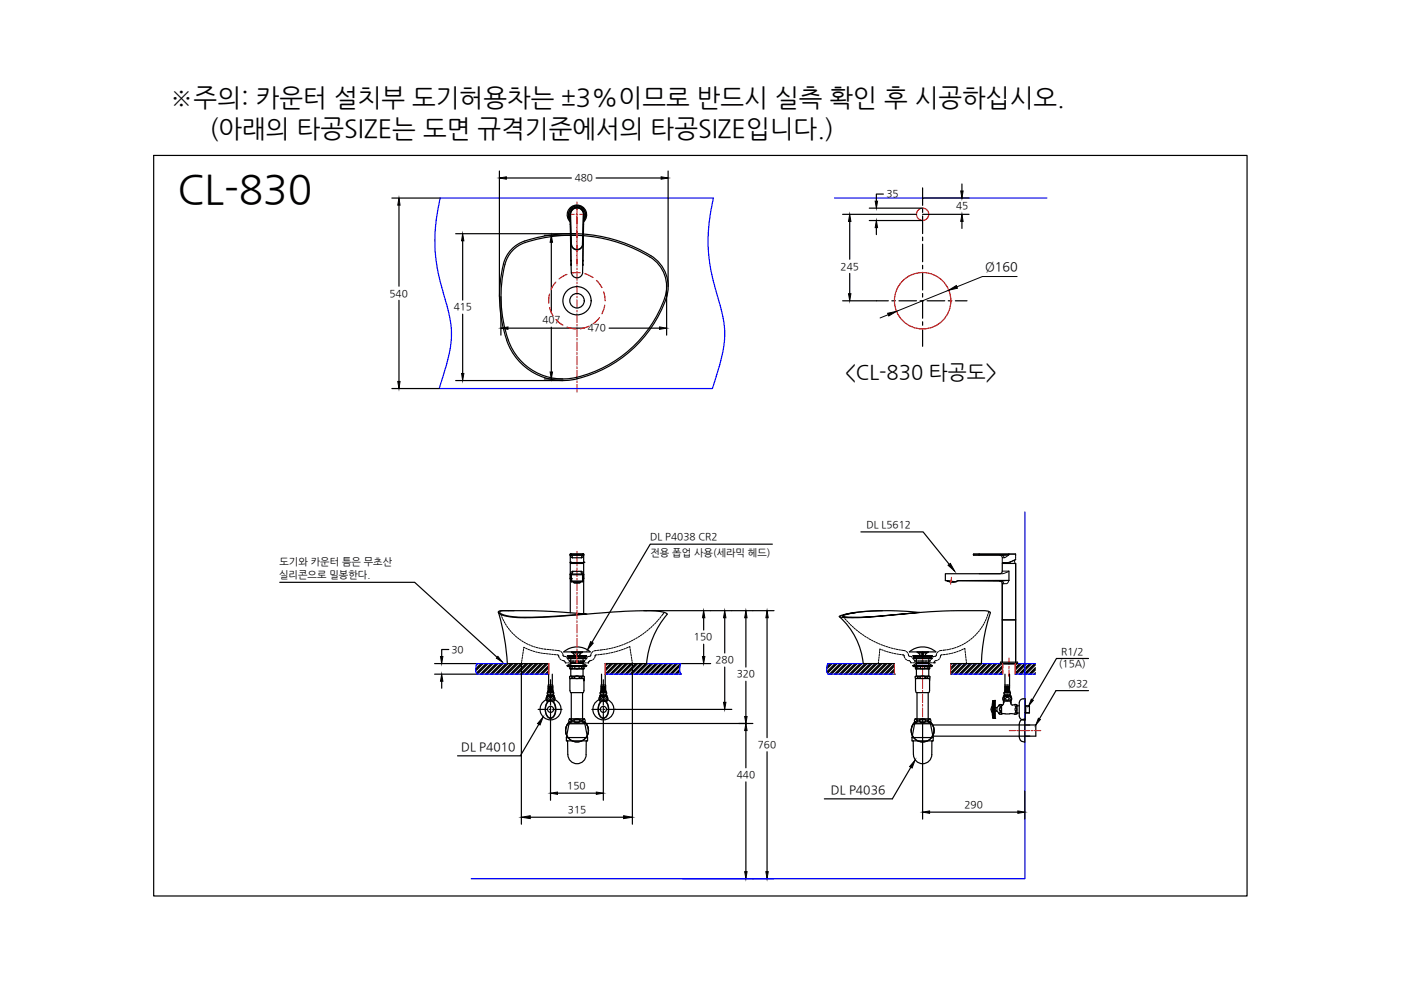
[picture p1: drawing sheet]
<svg xmlns="http://www.w3.org/2000/svg" width="297mm" height="210mm" viewBox="0 0 297 210" stroke-linecap="round" stroke-linejoin="round" font-family="sans-serif">
<defs><g id="words">
<text font-size="8.6" x="37.6" y="43.1">CL-830</text>
<g font-size="5.3">
<text x="36" y="22.5">※주의: 카운터 설치부 도기허용차는 ±3%이므로 반드시 실측 확인 후 시공하십시오.</text>
<text x="44.4" y="29.1">(아래의 타공SIZE는 도면 규격기준에서의 타공SIZE입니다.)</text>
</g>
<text font-size="4.3" x="179.1" y="80.5">&lt;CL-830 타공도&gt;</text>
<text font-size="2.7" x="208.9" y="57.4">Ø160</text>
<g font-size="2.6">
<text x="97.8" y="159.3">DL P4010</text>
<text x="176.2" y="168.4">DL P4036</text>
</g>
<g font-size="2.1">
<text x="121.8" y="38.4">480</text>
<text x="187.9" y="41.8">35</text>
<text x="202.7" y="44.4">45</text>
<text x="178.2" y="57.2">245</text>
<text x="82.6" y="62.9">540</text>
<text x="96.2" y="65.8">415</text>
<text x="115" y="68.6">407</text>
<text x="124.6" y="70.3">470</text>
<text x="183.7" y="112">DL L5612</text>
<text x="59.3" y="119.9">도기와 카운터 틈은 무초산</text>
<text x="137.9" y="114.6">DL P4038 CR2</text>
<text x="137.9" y="117.9">전용 폽업 사용(세라믹 헤드)</text>
<text x="59.2" y="122.5">실리콘으로 밀봉한다.</text>
<text x="147.1" y="135.8">150</text>
<text x="95.7" y="138.4">30</text>
<text x="151.7" y="140.6">280</text>
<text x="156.2" y="143.6">320</text>
<text x="224.5" y="141.5">(15A)</text>
<text x="225" y="138.8">R1/2</text>
<text x="226.5" y="145.7">Ø32</text>
<text x="160.7" y="158.6">760</text>
<text x="120.3" y="167.4">150</text>
<text x="156.2" y="165">440</text>
<text x="120.4" y="172.5">315</text>
<text x="204.5" y="171.4">290</text>
</g>
</g></defs>
<!-- layer: 5 -->
<path d="M32.6 33h231.8v157h-231.8z" fill="none" stroke="#000" stroke-width=".25"/>
<!-- layer: 3 -->
<g fill="none" stroke="#000" stroke-width=".25">
<path d="M105.9 36.3v26.6M107.4 37.7h13.7M126.4 37.7h13.8M141.7 36.3v24.5M203.9 39v1.5M83.1 42h10.2M84.6 43.5v17.2M96.6 49.6h25.7M98.1 51.1v12.5M115.4 49.9h6.9M116.9 51.4v15M178.7 45.4h15.6"/>
<path d="M180.2 46.9v8.1M180.2 58v4.3M184.3 46.8h11.3M184.3 44.1h11.3M185.8 48.3v1.4M187.3 41.1h-1.5v1.6M195.6 45.4h9.9M195.6 42h9.9M203.9 46.9v1.5M84.6 63.7v17.2M98.1 66.6v12.6M106.2 62.9v8.2"/>
<path d="M107.7 69.6h16.2M116.9 69.4v9.5M129.1 69.6h10.7M141.3 60.8v10.3M178.7 63.8h7.2M83.1 82.4h10M96.6 80.7h22.7M115.4 80.3h3.9M163.8 115.4h-25.9l-12.4 20.8M182.5 112.8h13.2l5.6 6.9M59.3 123.5h28.6l17.5 15.9M95.2 137.7h-1.6v1.5"/>
<path d="M119.5 138.2h5.6M119.5 138.2a4.3 4.3 0 0 1 5.6 0M120.3 139h4M120.4 139l.1 .2M120.4 139.2h3.8v.1h-3.7zM120.4 139.6h.1M120.4 139.6h3.8M120.7 139.3v.2M121 139.6v3.7h2.6v-3.7M121.4 138.4h.8M121.4 138.4h.1M121.5 138.5l.2 .2"/>
<path d="M121.7 138.9l-.2 .1M121.7 138.7v.2M122.2 138.4v.6M122.3 138.4l-.1 .5M122.3 138.2h-1.2l.1 .2h1.3M122.3 139.1h2M122.4 138.4v.5M122.4 138.9h-.2l.1 .1M122.4 138.9v.1M122.5 138.4v.6M123 138.7v.2M123 138.9l.1 .1"/>
<path d="M123.3 138.4h-.8M123.3 138.4l-.4 .3M123.5 138.2v.2h-1.3M123.9 139.3v.2M124.2 139.5h-3.7l-.1 .1M124.2 139.5h.1M124.2 139.6h.1M124.2 139.2h.1M124.2 139.5v.1M124.3 139v.1M124.3 139.1l-.1 .1M137 129.5h27.1"/>
<path d="M149.2 131v2.6M149.2 136.6v2.6M153.7 131v7.5M158.1 131v10.4M162.6 131v25.4M192.8 138.2h5.6M192.8 138.2a4.3 4.3 0 0 1 5.6 0M193.7 139.2v.1M193.7 139.5v.1M193.7 139.6h.1M193.7 139.6h3.8M193.7 139.5h3.8v.1"/>
<path d="M193.8 139.5h-.1M194 139.3v.2M194.3 139.6v3.7h2.6v-3.7M194.7 138.4l.3 .3M194.7 138.4h.8M195 138.7l-.2 .3M195.5 138.4v.6M195.6 138.4l-.1 .5M195.6 138.2h-1.2l.1 .2h1.2M195.6 139.1h2M195.7 138.4v.5M195.7 138.9h-.2v.1"/>
<path d="M195.7 138.9v.1M195.7 138.4v.6M196.5 138.4h-.8M196.5 138.4l-.3 .4 .2 .2M196.8 138.2l-.1 .2h-1.2M197.2 139.3v.2M197.5 139.6h.1M197.5 139.2h.1M197.5 139.2l-.1 .1h-3.7M197.6 139.1l-.2 .1M197.6 139v.1M197.6 139l-4 .1 3.9 .1"/>
<path d="M92.1 142.9h9.1M92.1 140.7h9M93.6 144.4v1.5M101.1 140.7l-.1 .1M101.4 140.7l-.4 .4M102 140.7l-1.1 1.1M102.2 140.7l-1.4 1.3M102.4 140.7l-1.6 1.6M103 140.7l-2 2M103.3 140.7l-2.2 2.1M103.5 140.7l-2.3 2.2M104.1 140.7l-2.3 2.2"/>
<path d="M104.3 140.7l-2.2 2.2M104.5 140.7l-2.2 2.2M105.1 140.7l-2.2 2.2M105.4 140.7l-2.3 2.2M105.6 140.7l-2.3 2.2M106.2 140.7l-2.2 2.2M106.4 140.7l-2.2 2.2M106.6 140.7l-2.2 2.2M107.3 140.7l-2.3 2.2M107.5 140.7l-2.3 2.2M107.7 140.7l-2.2 2.2M108.3 140.7l-2.2 2.2"/>
<path d="M108.5 140.7l-2.2 2.2M108.8 140.7l-2.3 2.2M109.4 140.7l-2.3 2.2M109.6 140.7l-2.3 2.2M109.8 140.7l-2.2 2.2M110.4 140.7l-2.2 2.2M110.5 140.7v34.1M110.6 140.7l-2.2 2.2M110.9 140.7l-2.3 2.2M111.5 140.7l-2.3 2.2M111.7 140.7l-2.2 2.2M111.9 140.7l-2.2 2.2"/>
<path d="M112.6 140.7l-2.3 2.2M112.8 140.7l-2.3 2.2M113 140.7l-2.2 2.2M113.6 140.7l-2.2 2.2M113.8 140.7l-2.2 2.2M114.1 140.7l-2.3 2.2M114.6 140.7l-2.2 2.2M114.9 140.7l-2.3 2.2M115.1 140.7l-2.2 2.2M115.7 140.7l-2.2 2.2M115.9 140.7l-2.2 2.2M116.2 140.7l-2.3 2.2"/>
<path d="M116.4 141.1l-1.9 1.8M116.4 142.2l-.8 .7M116.4 141.3l-1.6 1.6M116.4 141.6l-1.4 1.3M116.4 142.4l-.6 .5M116.4 142.6l-.4 .3M120.1 156.4h4.5M120.3 141.1l.7-.4h2.6l.8 .4M120.3 141.1h4.1M120.3 157.1l.1 .1M120.3 157.2l.1 2.8M120.4 160a1.94 1.94 0 0 0 1.9 1.9 1.94 1.94 0 0 0 2-1.9"/>
<path d="M120.4 141.2v.1h3.8M120.4 141.3h.1M120.8 143.4v.4M120.8 143.4l.2-.1 .3 .1M120.8 143.7l.2 .1 .3-.1M120.8 141.3l.1 .5h2.8l.1-.5M120.8 141.8h.5M120.9 153.3l-.3 .2M121 140.4l.1 .3M121 140.5h2.6M121.1 146.9v6h2.4v-6M121.3 143.4h.5v.4h-.5"/>
<path d="M121.3 143.4v.4M121.3 141.3v.5h.6M121.8 143.4l.5-.1 .5 .1M121.8 143.8l.5 .1 .5-.1M121.9 141.3v.5M121.9 141.8h.9M122.8 141.3v.5M122.8 143.4h.6v.4h-.6zM123.3 141.3v.5h-.5M123.3 141.8h.5M123.4 143.4l.2-.1 .3 .1v.4l-.5-.1M123.6 143.9h.1"/>
<path d="M123.6 140.4v.3M123.7 153.3l.3 .2 .6 3.6h-4.5v-.7M123.8 144.3v-.3v2.4l-.1 .5h-2.7M123.8 143.9h-3v2.5l.2 .5M124 153.5h-3.4l-.5 2.9M124.2 153.4h35.4M124.2 141.2l.1 .1M124.4 157.1l-.1 .1v2.8M128.3 140.7h5.8M128.4 140.7l-.1 .1M128.6 140.7l-.3 .3M128.8 140.7l-.5 .5"/>
<path d="M129.5 140.7l-1.2 1.1M129.7 140.7l-1.4 1.3M129.9 140.7l-1.6 1.6M130.4 150.4h24.8M130.5 140.7l-2.2 2.2M130.8 140.7l-2.3 2.2M131 140.7l-2.3 2.2M131.6 140.7l-2.3 2.2M131.8 140.7l-2.3 2.2M132 140.7l-2.2 2.2M132.6 140.7l-2.2 2.2M132.8 140.7l-2.2 2.2"/>
<path d="M133.1 140.7l-2.3 2.2M133.7 140.7l-2.2 2.2M133.9 140.7l-2.2 2.2M134.1 140.7v34.1M134.1 140.7l-2.2 2.2M134.8 140.7l-2.3 2.2M135 140.7l-2.3 2.2M135.2 140.7l-2.2 2.2M135.8 140.7l-2.2 2.2M136 140.7l-2.2 2.2M136.3 140.7l-2.3 2.2M136.9 140.7l-2.3 2.2"/>
<path d="M137.1 140.7l-2.3 2.2M137.3 140.7l-2.2 2.2M137.9 140.7l-2.2 2.2M138.1 140.7l-2.2 2.2M138.4 140.7l-2.3 2.2M139 140.7l-2.3 2.2M139.2 140.7l-2.2 2.2M139.4 140.7l-2.2 2.2M140 140.7l-2.2 2.2M140.3 140.7l-2.3 2.2M140.5 140.7l-2.3 2.2M141.1 140.7l-2.2 2.2"/>
<path d="M141.3 140.7l-2.2 2.2M141.5 140.7l-2.2 2.2M142.1 140.7l-2.2 2.2M142.4 140.7l-2.3 2.2M142.6 140.7l-2.2 2.2M143.2 140.7l-2.2 2.2M143.4 140.7l-2.2 2.2M143.7 140.7l-2.3 2.2M144.1 141.9l-1 1M144.1 142.2l-.8 .7M144.1 142.4l-.6 .5M144.2 141.2l-1.7 1.7"/>
<path d="M144.2 140.9l-2 2M144.3 140.7l-2.3 2.2M144.3 142.8l-.2 .1M144.3 140.7h6.4M144.4 142.9h.1M153.7 141.4v7.5M158.1 144.4v7.5M158.1 154.9v7.9M162.6 159.4v25.4M176 140.7l-.7 .7M176.2 140.7l-.9 .9M176.4 140.7l-1.1 1.2"/>
<path d="M177 140.7l-1.7 1.8M177.3 140.7l-1.9 1.9M177.5 140.7l-2 2M178.1 140.7l-2.2 2.2M178.3 140.7l-2.2 2.2M178.5 140.7l-2.2 2.2M179.2 140.7l-2.3 2.2M179.4 140.7l-2.2 2.2M179.6 140.7l-2.2 2.2M180.2 140.7l-2.2 2.2M180.5 140.7l-2.3 2.2M180.7 140.7l-2.3 2.2"/>
<path d="M181.3 140.7l-2.3 2.2M181.5 140.7l-2.2 2.2M181.7 140.7l-2.2 2.2M182.3 140.7l-2.2 2.2M182.6 140.7l-2.3 2.2M182.8 140.7l-2.3 2.2M183.4 140.7l-2.2 2.2M183.6 140.7l-2.2 2.2M183.8 140.7l-2.2 2.2M184.5 140.7l-2.3 2.2M184.7 140.7l-2.3 2.2M184.9 140.7l-2.2 2.2"/>
<path d="M185.5 140.7l-2.2 2.2M185.7 140.7l-2.2 2.2M186 140.7l-2.3 2.2M186.6 140.7l-2.3 2.2M186.8 140.7l-2.3 2.2M187 140.7l-2.2 2.2M187.6 140.7l-2.2 2.2M187.8 140.7l-2.2 2.2M188.1 140.7l-2.3 2.2M188.7 140.7l-2.3 2.2M188.9 140.7l-2.2 2.2M189.1 140.7l-2.2 2.2"/>
<path d="M189.6 140.8l-2.1 2.1M189.6 141.9l-1 1M189.6 142.9h.1M189.6 141l-1.9 1.9M189.6 142.1l-.8 .8M189.6 141.3l-1.7 1.6M189.6 142.3l-.6 .6M193.4 156.4h4.4M193.6 157.1l.1 2.9M193.6 141.1h4.1M193.7 160a1.94 1.94 0 0 0 1.9 1.9 1.94 1.94 0 0 0 2-1.9M193.7 141.2v.1"/>
<path d="M193.7 141.3h3.8M194.1 141.3l.1 .5h2.8l.1-.5M194.1 141.8h.5M194.2 153.3l-.3 .2M194.3 140.4v.3M194.3 140.7h2.6l.8 .4M194.3 140.5h2.6M194.3 140.7l-.7 .4M194.4 146.9v6h2.4v-6M194.6 143.4h-.4l-.2 .4 .6-.1M194.6 141.3v.5h.5M195.1 143.4h-.6v.4h.6"/>
<path d="M195.1 143.4v.4M195.1 143.8l.5 .1M195.1 141.3v.5M195.2 141.8h.9M195.6 143.3l-.5 .1M195.6 143.3l.5 .1M196.1 141.3v.5M196.1 143.8l-.5 .1M196.6 141.3v.5h-.5M196.6 141.8h.5M196.6 143.4h-.5v.4h.5M196.6 143.4v.4"/>
<path d="M196.7 143.4l.2-.1 .3 .1v.4l-.5-.1M196.9 143.9h.1M196.9 140.4v.3M197 153.3l.3 .2 .6 3.6h-4.5v-.7M197.1 143.9h-3v2.5l.2 .5h2.6l.2-.5v-2.4v.3M197.3 153.5h-3.4l-.5 2.9M197.5 141.2v.1M197.5 141.3h.1M197.7 157.1l-.1 .1v2.8M201.6 140.7h.1M201.8 140.7l-.2 .2M202.4 140.7l-.8 .8"/>
<path d="M202.7 140.7l-1.1 1.1M202.9 140.7l-1.3 1.3M203.5 140.7l-1.9 1.9M203.7 140.7l-2.1 2.1M203.9 140.7l-2.2 2.2M204.5 140.7l-2.2 2.2M204.8 140.7l-2.3 2.2M205 140.7l-2.3 2.2M205.6 140.7l-2.2 2.2M205.8 140.7l-2.2 2.2M206 140.7l-2.2 2.2M206.7 140.7l-2.3 2.2"/>
<path d="M206.9 140.7l-2.3 2.2M207.1 140.7l-2.2 2.2M207.7 140.7l-2.2 2.2M207.9 140.7l-2.2 2.2M208.2 140.7l-2.3 2.2M208.8 140.7l-2.3 2.2M209 140.7l-2.2 2.2M209.2 140.7l-2.2 2.2M209.8 140.7l-2.2 2.2M210.1 140.7l-2.3 2.2M210.3 140.7l-2.3 2.2M210.9 140.7l-2.3 2.2"/>
<path d="M211.1 140.7l-2.2 2.2M211.3 140.7l-2.2 2.2M211.9 140.7l-2.2 2.2M212.2 140.7l-2.3 2.2M212.3 140.8l-2.2 2.1M212.6 141.1l-1.8 1.8M212.6 142.1l-.8 .8M212.6 141.3l-1.6 1.6M212.6 142.4l-.6 .5M212.6 141.5l-1.4 1.4M212.6 142.6l-.3 .3M215.3 140.8h-.1"/>
<path d="M215.5 140.8l-.3 .2M216.2 140.7l-1 .9M216.4 140.7l-1.2 1.2M216.6 140.7l-1.4 1.4M217.2 140.7l-2 2M217.5 140.7l-2.3 2.2M217.7 140.7l-2.3 2.2M218.3 140.7l-2.2 2.2M218.5 140.7l-2.2 2.2M218.7 140.7l-2.2 2.2M219.4 140.7l-2.3 2.2M219.5 141.6l-1.3 1.3"/>
<path d="M219.5 140.7l-2.2 2.2M219.5 141.8l-1.1 1.1M219.5 141l-1.9 1.9M219.5 142l-.9 .9M219.5 142.6l-.3 .3M219.5 142.9h-.1M112.4 173.3h19.8M158.1 165.8v19M144.7 186.3h19.4"/>
</g>
<g fill="#000" stroke="#000" stroke-width=".21">
<path d="M105.9 37.7l1.5-.2v.5zM140.2 37.5l1.5 .2-1.5 .3zM84.6 42l.2 1.5h-.5zM98.1 49.6l.2 1.5h-.4zM116.9 49.9l.2 1.5h-.5zM180.2 45.4l.2 1.5h-.5zM185.8 46.8l.3 1.5h-.5zM185.6 42.7h.5l-.3 1.4zM203.9 45.4l.3 1.5h-.5zM203.7 40.5h.5l-.3 1.5zM97.9 79.2h.4l-.2 1.5zM106.2 69.6l1.5-.3v.5z"/>
<path d="M116.6 78.9h.5l-.2 1.4zM139.8 69.3l1.5 .3-1.5 .2zM179.9 62.3h.5l-.2 1.5zM84.3 80.9h.5l-.2 1.5zM201 119.8l.5-.3 .9 1.6zM93.4 139.2h.5l-.3 1.5zM105.6 139.2l.9 1.2-1.3-.8zM125.2 136l.6 .4-1.2 1.4zM149.2 129.5l.2 1.5h-.5zM148.9 139.2h.5l-.2 1.5zM153.7 129.5l.2 1.5h-.5zM158.1 129.5l.3 1.5h-.5z"/>
<path d="M162.6 129.5l.3 1.5h-.5zM93.6 142.9l.3 1.5h-.5zM153.4 148.9h.5l-.2 1.5zM158.1 153.4l.3 1.5h-.5zM157.9 151.9h.5l-.3 1.5zM110.5 173.3l1.9-.3v.6zM132.2 173l1.9 .3-1.9 .3zM157.9 184.8h.5l-.3 1.5zM162.4 184.8h.5l-.3 1.5z"/>
</g>
<!-- layer: 1 -->
<path d="M93.3 42a35.9 35.9 0 0 0 .8 20.3 24.1 24.1 0 0 1 1.6 9.4l-.2 1.9-.5 2.5-1.9 6.3M151.2 42a35.9 35.9 0 0 0 .8 20.3 24.1 24.1 0 0 1 1.6 9.4l-.2 1.9-.5 2.5-1.8 6.3M217.3 108.5v77.8h-117.4M101.1 140.7l-.3 1.5 .4 .7M144.3 140.7l-.2 1.5 .3 .7M175.5 140.7l-.3 1.5 .4 .7" fill="none" stroke="#00f" stroke-width=".25"/>
<!-- layer: BODY -->
<g fill="none" stroke="#f00" stroke-width=".21">
<path d="M120.8 45.4h1M122.1 45.4h.4M122.3 42.8v2M122.3 44.9v.6M122.3 45.6v2.2M122.3 47.8v3.7M122.3 51.6v2.2M122.3 53.8v.7M122.3 54.6v1.8M122.3 56.8v.4M122.3 57.6v1.8M122.3 59.8v.4"/>
<path d="M122.9 45.4h1M122.3 60.6v1.8M122.3 62.8v.4M122.3 63.5v1.9M122.3 65.8v.4M122.3 66.5v1.9M122.3 68.8v.4M122.3 69.5v1.9M122.3 71.8v.3M122.3 72.5v1.9M122.3 74.8v.3M122.3 75.5v1.9"/>
<path d="M122.3 77.7v.4M122.3 78.5v1.9M122.3 80.8v.3M122.3 81.5v1.7M122.3 116.9v2.4M122.3 119.6v.4M122.3 120.4v1.9M122.3 122.6v.4M122.3 123.4v1.8M122.3 125.6v.4M122.3 126.4v1.8M122.3 128.6v.4"/>
<path d="M122.3 129.4v1.8M122.3 131.6v.4M122.3 132.4v1.8M122.3 134.6v.4M122.3 135.3v1.9M122.3 137.6v.4M122.3 138.3v2.4M195.6 138.1v1.9M201.7 122.4l-.1 1.5M195.6 140.4v.4M195.6 141.1v1.9M195.6 143.4v.3"/>
<path d="M195.6 144.1v1.9M195.6 146.4v.3M195.6 147.1v1.9M195.6 149.4v.3M195.6 150.1v1.9"/>
</g>
<!-- layer: 0 -->
<g fill="none" stroke="#000" stroke-width=".25">
<path d="M138 54.2a32.2 32.2 0 0 0-27.4-2.8 7.1 7.1 0 0 0-4.1 5.8 27.3 27.3 0 0 0 2.1 17.4 12.6 12.6 0 0 0 13.7 5.7M138 54.2a7.9 7.9 0 0 1 2.6 10.7 26.8 26.8 0 0 1-18.3 15.4M140.9 63.2a7.3 7.3 0 0 0-3.1-8.7 31.8 31.8 0 0 0-27.2-2.8 6.9 6.9 0 0 0-3.8 5.5 26.8 26.8 0 0 0 2.1 17.3 12.4 12.4 0 0 0 14.9 5.1 26.5 26.5 0 0 0 17.1-16.4M212.5 119.5h2.8v20.9M105.7 130a48.1 48.1 0 0 1 1.9 10.7M141.5 130.2a18.5 18.5 0 0 0-4.4 10.5M178 130.7a15.4 15.4 0 0 1 5 10h6.6M210 129.9a36.8 36.8 0 0 0-1.9 10.8h-6.5M212.4 123.2l-9.2-.1-.6 .3M212.5 121.1l-.1 .3-.3 .2h-11.7v1.5h.3M212.5 131.4h2.8M212.5 123.7v16.7"/>
<path d="M213.9 121.1v2h-10.7l-.5 .2M116.7 153v16.7M127.9 153v16.7M194.2 140.7h2.8M212.1 140.5v.2h3.6v-.2M212.2 140.4h3.5M118.2 168.2h8.2"/>
<circle cx="122.3" cy="63.8" r="3"/>
<circle cx="122.3" cy="63.8" r="1.53"/>
</g>
<path d="M116.7 168.2l1.5-.3v.5zM126.4 167.9l1.5 .3-1.5 .2z" fill="#000" stroke="#000" stroke-width=".21"/>
<!-- layer: 4 -->
<g fill="none" stroke="#000" stroke-width=".25">
<path d="M120.7 152.5h.2a.36 .36 0 0 1 .4 .3 .36 .36 0 0 1-.4 .4M120.7 153.1a2.42 2.42 0 0 0-.5 2.9M120.8 152.4h2.7a.49 .49 0 0 1 .5 .3 .49 .49 0 0 1-.2 .6h-3l-.2-.5zM120.9 153.2h-.2M121.9 153.1h.9M121.9 152.6h.9M121.9 152.6l-.2 .2 .2 .3M122.8 152.6l.2 .2-.2 .3M123.6 153.1l.2 .1M123.6 152.6a.31 .31 0 0 0-.2 .2 .31 .31 0 0 0 .2 .3M123.8 152.5l-.2 .1M123.8 153.2h.1"/>
<path d="M123.9 152.5h-.1M123.9 153.1a2.42 2.42 0 0 1 .6 2.9M194 153.1a2.42 2.42 0 0 0-.5 2.9M194 152.5l.5 .2M194.2 153.2h-.2M194.5 153l-.4 .2M194.5 152.7v.3M195.1 153.1l.2 .1M195.2 152.6l-.2 .2 .2 .3M195.3 152.5l-.2 .1M195.4 152.5l.7 .1M196.1 153.1l-.7 .1"/>
<path d="M196.1 152.6l.2 .2-.2 .3M197.1 153.2h.1M197.1 152.4h-3l-.2 .4 .2 .5h3M197.2 152.4l.2 .4-.2 .5M197.2 152.5h-.1a.36 .36 0 0 0-.4 .3 .36 .36 0 0 0 .4 .4M197.2 153.1a2.42 2.42 0 0 1 .6 2.9M197.6 153.7h22v2.4h-22M216.4 152.8l.3-.2 .6-.1v4.8a1.05 1.05 0 0 1-1.2-1.1v-2.6z"/>
<circle cx="122.3" cy="154.9" r="2.42"/>
<circle cx="195.6" cy="154.9" r="2.42"/>
</g>
<!-- layer: 6 -->
<g fill="none" stroke="#000" stroke-width=".25">
<path d="M114.1 150.4h2M115.8 148.4a2.23 2.23 0 0 0-.8 3.4 2.23 2.23 0 0 0 3.5 0 2.23 2.23 0 0 0-.9-3.4M115.8 147.9h.3v.3l-.1 .3zM115.9 147.6h1.6h-.5M115.9 147.7l.1-.2h1.5v.2M115.9 147.7h1.6M115.9 147.7l-.1 .5 .1 .4h1.6l.2-.4-.2-.5M116 148.6h.7M116.1 148.9a.87 .87 0 0 1 .9-.4 .87 .87 0 0 1 .6 .8 2.56 2.56 0 0 1-.5 2.9 .93 .93 0 0 1-1.3-.7 2.9 2.9 0 0 1 .3-2.6zM116.1 147.2h1.3M116.1 147.2v-.4h1.3v.4M116.1 148.9a.83 .83 0 0 1 .9-.3 .83 .83 0 0 1 .6 .8 2.3 2.3 0 0 1-.7 2.8 1.59 1.59 0 0 1-1.2-2.1z"/>
<path d="M116.1 147.2v.2h1.2v-.2M116.2 147.5h.1M116.2 146.5v.1M116.2 147.4v.1M116.2 146.5h1M116.2 145.8h1M116.2 145.5h1M116.2 146.3h1M116.2 145.9l.1 .1M116.3 145.7l-.1 .2M116.3 145.6l-.1-.4h1v.3l-.5 .1M116.3 146l-.1 .5h1v-.2"/>
<path d="M116.3 145.7h.9M116.3 146h.9M116.3 145.6v.1M116.3 146.2l-.1 .1M116.3 142.9v2.3M116.4 146.5h.1M116.4 150.4h.4M116.7 144.1v2.4M116.7 146.9v.4M116.7 147.6v1.9M116.7 149.9v.3M116.7 150.6v2.4"/>
<path d="M117 146.5h.1M117.1 142.9v2.3M117.2 145.7v.2h-1M117.2 145.6v.1M117.2 146v.3M117.2 150.4h2M117.2 145.9v.1M117.2 147.5h.1M117.2 146.5l.1 .3M117.3 146.6h-1.2v.2M117.3 147.9h.3l.1 .3-.2 .3zM125.5 150.4h2"/>
<path d="M127 148.4a2.23 2.23 0 0 0-.8 3.4 2.23 2.23 0 0 0 3.5 0 2.23 2.23 0 0 0-.9-3.4M127.1 147.9h.2l.1 .3-.2 .3zM127.1 147.7l.1-.2h1.5v.2M127.1 147.6h1.6M127.1 147.7h1.6M127.2 147.7l-.2 .5 .2 .4h.7M127.3 148.9a.87 .87 0 0 1 .9-.4 .87 .87 0 0 1 .6 .8 2.56 2.56 0 0 1-.5 2.9 .93 .93 0 0 1-1.3-.7 2.9 2.9 0 0 1 .3-2.6zM127.3 146.8h1.3v.3M127.3 147.2h1.3M127.3 146.8v.4M127.3 148.9a.83 .83 0 0 1 .9-.3 .83 .83 0 0 1 .6 .8 2.3 2.3 0 0 1-.7 2.8 1.59 1.59 0 0 1-1.2-2.1zM127.4 146.8v-.2h1.1v.2"/>
<path d="M127.4 147.2v.2h1.1v-.2M127.4 147.5h.1M127.4 146.5v.1M127.4 146.5h1.1M127.4 146.5h.1M127.5 145.8h.9M127.5 145.5h.9M127.5 145.9h.9M127.5 146.3h.9M127.5 145.6v-.4h.9v.4M127.5 145.6v.4M127.5 146v.5h.9v-.5"/>
<path d="M127.5 145.7h.9M127.5 146h.9M127.5 146.2v.1M127.5 142.9v2.3M127.6 146.5h.1M127.8 150.4h.4M127.9 144.1v2.4M127.9 146.9v.4M127.9 147.6v1.9M127.9 149.9v.3M127.9 150.6v2.4M128.3 146.5h.1"/>
<path d="M128.3 142.9v2.3M128.4 145.6v.4M128.4 146.2v.1M128.4 146.5v.1M128.4 147.4v.1M128.5 147.5h.1M128.6 147.9h.2l.1 .3-.2 .3zM128.6 150.4h1.9M128.6 147.1v.1M128.7 148.6h-.8h.8M128.7 147.7l.2 .5-.2 .4M210.1 150.4l.3 .6"/>
<path d="M210.4 149.8l-.3 .6M210.5 148.6v3.6M210.5 148.6l-.2 1.4 .1 1.8 .1 .4 .4 .1M210.6 148.6v3.7M210.6 148.5l-.1 .1M210.6 150.5h.3M210.6 148.5v3.8M210.6 152.2h.3M210.6 152.3h.3M210.6 152h.3M210.6 152.1h.3M210.6 151.7h.3"/>
<path d="M210.6 151.8h.3M210.6 151.4h.3M210.6 151.5h.3M210.6 151.6h.3M210.6 151.9h.3M210.6 151.3h.3M210.6 149.6h.3M210.6 149.5h.3M210.6 150.9h.3M210.6 151h.3M210.6 151.1h.3M210.6 151.2h.3"/>
<path d="M210.6 150.6h.3M210.6 150.7h.3M210.6 150.8h.3M210.6 150.4h.3M210.6 150.1h.3M210.6 150.3h.3M210.6 150.2h.3M210.6 150h.3M210.6 149.9h.3M210.6 149.8h.3M210.6 149.7h.3M210.6 149.4h.3"/>
<path d="M210.6 149.3h.3M210.6 149.2h.3M210.6 148.9h.3M210.6 149h.3M210.6 148.8h.3M210.6 148.7h.3M210.6 149.1h.3M210.9 152.3h.1M210.9 148.5h.1l-.1 3.8M210.9 148.5v3.8M210.9 148.5h-.3M211 150.1h.4"/>
<path d="M211.4 150.1v-.1a.9 .9 0 0 1 1-.5v1.9a.86 .86 0 0 1-1-.6M211.4 150.1v.7h-.4M211.4 150.8h.1M211.9 151.4l.2-.4 .2 .4M212 150a.36 .36 0 0 1 .3 .4 .36 .36 0 0 1-.3 .4zM212.3 149.4l-.2 .4-.2-.4M212.4 151.3h.1M212.4 149.6h.1M212.4 149.5h.1M212.5 149.5h-.1M212.6 151.3l-.2 .1M212.6 151.3h.5"/>
<path d="M212.7 147.9h.2l.1 .3-.2 .3zM212.8 147.7v-.2h1.5v.2M212.8 148.9v.2M212.8 147.6h1.5M212.8 147.7h1.5M212.8 148.6h1.5M212.8 148.6v.6M212.8 149.2l-.4 .3M212.8 147.7l-.2 .5 .2 .4M212.9 148.6v.3M212.9 147.2h1.3M212.9 147.2v-.4h1.3v.4"/>
<path d="M213 147.2v.2h1.1M213 147.5h.1M213 146.5v.1M213 147.4v.1M213.1 145.5v.3M213.1 145.8v.2M213.1 145.9h.9l-.9 .1M213.1 142.9v2.6M213.1 145.2h.9M213.1 145.8h.9M213.1 145.5h.9M213.1 146.3h.5"/>
<path d="M213.1 146.2v.1M213.1 146v.5h.9v-.2M213.2 146.5h-.2h1.1M213.6 146.2l.4 .1zM213.9 146.5h.1M214 145.7v.1M214 146v.2M214 145.5v.2h-.9M214 142.9v2.6M214 145.8v.1M214.1 146.5v.3M214.1 147.5h.1"/>
<path d="M214.1 146.6h-1.1v.2M214.1 147.2v.3M214.2 147.9h.2l.1 .3-.2 .3zM214.2 148.6v.3M214.3 147.7l.2 .5-.2 .4M214.3 148.6l.1 .8h.7a.35 .35 0 0 1 .5 .3v1.6v-.1h.5M214.3 148.9v.2M215.2 149.4l.2 .5 .2-.5M215.3 150.1a.35 .35 0 0 1 .3 .3 .35 .35 0 0 1-.3 .3zM215.6 151.4l-.2-.5-.2 .5M215.6 149.6h.5M215.6 151.3l-.3 .1-.7-.1h-1.5"/>
<path d="M216.4 148.4l.2-.2h.8v4.5a.98 .98 0 0 1-1.3-.9v-2.8zM217.4 149.6l.9 .1M217.5 149.6v1.6M218.3 149.7v1.4M218.3 151.1l-.9 .1"/>
<circle cx="116.7" cy="150.4" r=".65"/>
<circle cx="116.7" cy="148.1" r=".34"/>
<circle cx="127.9" cy="150.4" r=".65"/>
<circle cx="127.9" cy="148.1" r=".34"/>
<circle cx="213.6" cy="148.1" r=".34"/>
</g>
<!-- layer: 5 -->
<g fill="none" stroke="#00f" stroke-width=".25">
<path d="M93.3 42h57.9M176.9 42h45.1M93.1 82.4h58M101.1 140.7h6.5M101.2 142.9h15.2M128.3 142.9h16.1M137.1 140.7h7.2M175.5 140.7h10.7M175.6 142.9h14M194.2 140.7h2.8M201.6 142.9h11M201.6 140.7h17.9"/>
<path d="M215.2 142.9h4.3"/>
</g>
<!-- layer: 1 -->
<g fill="none" stroke="#000" stroke-width=".25">
<path d="M105.6 129.8h.1M105.7 129.9v.1M109 129.5h-2.5a.59 .59 0 0 0-.8 .4l.1 .1a10.6 10.6 0 0 0 6.1 1l4.4-.2a311.8 311.8 0 0 1 21.7-1.3l2.3 .2a1.32 1.32 0 0 1 1.1 .5M121.6 123.3v.2h1.4M121.6 123.5h1.4M121.8 123.5h1.1M121.8 123.5h.1M122.9 123.5h.1M123 123.3v.2M124.1 130.2a87.2 87.2 0 0 1-15.5 .5l-1.4-.2a1.44 1.44 0 0 1-1.2-.8l.7-.2h2.5a130.4 130.4 0 0 1 15.2 .7M136.5 129.5h.5M181.4 129.9a54.9 54.9 0 0 1 11.5-.2l2.1 .2-5 .4a45.5 45.5 0 0 1-11.2 .4l-.1-.2 .5-.2 2.2-.4-2.1 .3-1.3 .5a2.12 2.12 0 0 0 1.7 .3l2.9-.1 4.3-.3a158.6 158.6 0 0 1 21-1.1l1.5 .1 .6 .3"/>
<path d="M187.1 129.5l-4.1 .2-3.7 .5M230.8 139.6h-6.8l-5.1 8.8M107.6 140.7h8.8M114.2 153.6l-3.9 6.7h-13.3M128.3 140.7h8.8M195.6 152.3v21.4M230.8 146.4h-6.9l-3.5 6M193.1 162.7l-3.9 6.7h-14.4M197.1 172.2h18.7M217.3 167.7v6"/>
</g>
<path d="M115.2 152l-.7 1.7-.5-.3zM218.7 148.2l.4 .3-1 1.1zM220.2 152.3l.4 .2-1 1.2zM194 161.1l-.6 1.7-.5-.3zM195.6 172.2l1.5-.3v.5zM215.8 171.9l1.5 .3-1.5 .2z" fill="#000" stroke="#000" stroke-width=".21"/>
<!-- layer: CENTER -->
<g fill="none" stroke="#000" stroke-width=".25">
<path d="M195.6 39.8v3.7M195.6 44.3v.7M195.6 45.8v3.7M195.6 50.3v.7M195.6 51.8v3.7M195.6 56.3v.7M195.6 57.7v3.8M185.9 63.8h2.4M189.1 63.8h.8M190.6 63.8h3.7M195.1 63.8h.7M195.6 62.2v.8"/>
<path d="M195.6 63.7v3.8M195.6 68.2v.8M195.6 69.7v3.7M196.6 63.8h3.7M201 63.8h.8M202.6 63.8h2.4"/>
</g>
<!-- layer: 7 -->
<circle cx="195.6" cy="45.4" r="1.3" fill="none" stroke="#f00" stroke-width=".25"/>
<!-- layer: 3 -->
<g fill="none" stroke="#f00" stroke-width=".25">
<path d="M117.8 59.8l-1 1.6M120.2 58.2l-1.7 .9M123 57.8l-1.9 .1M124 58l1.7 .8M126.5 59.5l1.1 1.5M116.5 62.4l-.1 1.9M116.5 65.2l.8 1.8M117.9 67.7l1.4 1.2M120.2 69.4l1.9 .3M124.9 69.2l-1.9 .5M127.1 67.3l-1.4 1.4M128 61.9l.3 1.9"/>
<path d="M128.2 64.7l-.6 1.8M213.9 139.5v1.4M116.4 140.7v2.2M128.3 140.7v2.2M213.9 141.3v.4M213.9 142v1.4M214 154.9h1.3M215.6 154.9h.4M216.4 154.9h1.9M218.6 154.9h.4M219.4 154.9h1.2"/>
<circle cx="195.6" cy="63.8" r="6"/>
</g>
<!-- layer: 1 -->
<g fill="none" stroke="#000" stroke-width=".21">
<path d="M206.4 117.7h6.1M207.6 117.4l-1.2 .1v.2h1.2M212 117.7l.2 .1 .3 .4M212.5 119.3h1.1M212.5 118.3h.4M212.5 118.3v1M212.5 117.8h.1M212.7 119.3v.2M213.9 117.7l-1.4 .1M213.9 117.7l-1 .6-.4-.5M213.9 117.4l-6.3 .1v.2h6.3M214.2 119.2l-.6 .1"/>
<path d="M214.9 118.9h.1M215 118.9h.1M215 118.8l.2 .7M215.3 117.4l-8.9 .1M215.3 117.4l.1 .1M215.3 118.7l-1.1 .5M215.3 117.5h-1.4v.2M215.3 118.6l-1.1 .5M215.3 117.5v1.1M215.4 118.6h-.1M140.8 129.8l-.3 .5M200.4 123.1l2.4 .2"/>
<path d="M200.7 123.1l1.9 .3M200.9 123.2h.1M200.9 123.2l1.4 .2M201 123.3l1.3 .1M201 123.3l.6 .2 .6-.1M202.3 123.3v.1M202.3 123.4h.1M212.5 123.7h.1a.97 .97 0 0 0 1.3-.6l-1.5 .1 .2 .1 .2 .5M212.5 121.1h1.4l-1.3 .5h-5"/>
</g>
<!-- layer: 0 -->
<g fill="none" stroke="#000" stroke-width=".21">
<path d="M106.2 130.4l.1 .2M106.4 130.8l.1 .3M106.6 131.3l.2 .3M106.9 131.8l.1 .3M107.2 132.3l.1 .3M107.4 132.8l.3 .3M107.8 133.2l.2 .3M108.1 133.6l.3 .3M108.5 134.1l.2 .2M108.9 134.5l.3 .2M109.3 134.9l.3 .2M109.7 135.2l.3 .2"/>
<path d="M110.2 135.6l.3 .2M110.6 135.9l.3 .2M110.7 139.9l-.1 .4M110.8 139.3l-.1 .4M110.8 138.8v.3M110.9 138.2v.4M111 137.7l-.1 .3M111.1 136.2l.3 .2M111.3 137.4l-.2-.2-.1 .3M111.4 137.4l.4 .2M111.6 136.4l.3 .2M112 137.7l.3 .1"/>
<path d="M112.1 136.7l.3 .1M112.5 137.9l.3 .1M112.6 136.9l.4 .1M113 138l.4 .2M113.1 137.1l.4 .1M113.6 138.2l.3 .1M113.7 137.3l.3 .1M114.1 138.3l.4 .1M114.2 137.4l.4 .1M114.6 138.5h.4M114.8 137.5l.3 .1M115.2 138.5l.4 .1"/>
<path d="M115.3 137.6l.5 .1M115.8 138.6h.4M116 137.7h.3M116.4 138.7h.4M116.5 137.7l.4 .1M117 138.7l.3 .1M117.1 137.8h.3M117.5 138.8h.4M117.6 137.9h.4M118.1 138.8l.3 .1 .2 .6M118.2 137.9l.6 .1M118.7 139.7l.3 .2"/>
<path d="M118.9 138.1l.3 .3M119.1 140a.64 .64 0 0 1 .8 .5h.2M119.3 138.6l.1 .5 .7 .3M120.2 139.5l.2 .3M120.6 140l.1 .1M124.1 140l-.2 .1M124.4 139.5l-.2 .3M125.4 138.6l-.2 .5-.7 .3M125.5 140a.68 .68 0 0 0-.7 .5h-.3M125.7 138.1l-.2 .3M126 139.6l-.3 .3M126.5 137.9l-.6 .1"/>
<path d="M126.5 138.9h-.3l-.1 .5M127 137.9h-.4M127.1 138.8h-.4M127.7 138.7l-.4 .1M127.8 137.8h-.6M128.3 138.6l-.4 .1M128.3 137.7h-.3M128.8 138.6h-.3M128.9 137.6l-.4 .1M129.4 138.4l-.4 .1M129.4 137.5h-.3M129.9 138.3l-.3 .1"/>
<path d="M130 137.4h-.4M130.5 138.2l-.4 .1M130.5 137.2l-.3 .1M131 138l-.4 .1M131.1 137l-.4 .2M131.6 137.9l-.4 .1M131.6 136.9l-.4 .1M132.1 137.7l-.4 .1M132.1 136.7l-.3 .1M132.6 137.5l-.3 .1M132.6 136.5l-.3 .1M133.1 137.3l-.3 .1"/>
<path d="M133.2 136.2l-.4 .2M133.3 137.2l.2-.1 .1 .3M133.6 137.6l.1 .4M133.7 136l-.4 .2M133.7 138.2v.3M133.8 138.7v.4M133.9 139.3v.3M133.9 139.8l.1 .4M134.2 135.7l-.4 .2M134.6 135.5l-.3 .2M135.1 135.2l-.3 .2M135.6 134.9l-.3 .2"/>
<path d="M136.1 134.6l-.3 .2M136.5 134.3l-.3 .2M137 133.9l-.3 .2M137.4 133.6l-.3 .2M137.8 133.2l-.3 .2M138.2 132.8l-.2 .3M138.6 132.4l-.2 .3M139.1 132l-.3 .3M139.4 131.6l-.2 .3M139.8 131.2l-.3 .3M140.1 130.7l-.2 .3M140.5 130.3l-.2 .3"/>
<path d="M178.7 130.7l.3 .3M179.1 131.2l.3 .2M179.5 131.6l.3 .2M179.9 132l.2 .2M180.3 132.4l.2 .3M180.7 132.8l.3 .2M181.1 133.2l.3 .2M181.5 133.5l.3 .3M182 133.9l.3 .2M182.4 134.2l.3 .2M182.9 134.5l.3 .2M183.3 134.9l.3 .2"/>
<path d="M183.8 135.1l.3 .2M184.3 135.4l.3 .2M184.8 135.7l.3 .2M185.3 136l.3 .1M185.8 136.2l.3 .2M186.3 136.4l.3 .2M186.3 139.8v.4M186.4 139.3l-.1 .3M186.4 138.7v.4M186.5 138.1v.4M186.7 137.7l-.2-.1v.3M186.8 136.7l.3 .1"/>
<path d="M186.9 137.8l.4 .1M187.3 136.9l.4 .1M187.4 138l.4 .1M187.8 137.1l.4 .1M188 138.1l.3 .1M188.4 137.2l.3 .1M188.5 138.3l.4 .1M188.9 137.4l.4 .1M189 138.4l.4 .1M189.5 137.5l.3 .1M189.6 138.6h.4M190 137.6l.4 .1"/>
<path d="M190.1 138.7h.4M190.5 137.8h.4M190.7 138.7l.4 .1M191.1 137.8l.9 .2M191.2 138.8l.5 .2 .1 .5M191.9 139.7l.3 .2M192.2 138.1l.2 .3M192.4 140a.62 .62 0 0 1 .7 .5h.3M192.5 138.6l.2 .5 .5 .1 .1 .2M193.5 139.5l.2 .3M193.8 139.9l.2 .2M197.3 139.9l-.1 .2"/>
<path d="M197.7 139.5l-.3 .3M198.6 138.6l-.2 .5-.5 .1-.1 .2M198.7 140a.62 .62 0 0 0-.7 .5M199 138.1l-.3 .3M199.2 139.7l-.3 .2M199.7 137.9l-.6 .1M199.8 138.8l-.3 .1-.2 .6M200.4 138.8h-.4M200.5 137.8l-.6 .1M201 138.7h-.4M201.1 137.7l-.4 .1M201.5 138.6h-.3"/>
<path d="M201.6 137.6l-.3 .1M202.1 138.4l-.4 .1M202.2 137.4l-.4 .1M202.6 138.3l-.3 .1M202.7 137.3l-.3 .1M203.1 138.1l-.3 .1M203.2 137.1l-.3 .1M203.7 137.9l-.4 .1M203.8 136.8l-.4 .2M204.2 137.6l-.4 .2M204.3 136.6l-.4 .2M204.4 137.6l.2-.1v.4"/>
<path d="M204.6 138.1l.1 .3M204.7 138.6v.4M204.8 136.3l-.4 .2M204.8 139.2v.4M204.8 139.7l.1 .4M205.2 136l-.3 .2M205.7 135.7l-.3 .2M206.1 135.3l-.3 .3M206.5 134.9l-.2 .3M206.9 134.6l-.2 .2M207.3 134.1l-.3 .3M207.7 133.7l-.3 .3"/>
<path d="M208 133.2l-.2 .3M208.3 132.8l-.2 .3M208.6 132.3l-.2 .3M208.8 131.8l-.1 .3M209.1 131.3l-.2 .3M209.3 130.8l-.2 .3M209.5 130.2l-.2 .4M209.6 129.6l-.1 .5M110.6 140.4l-.1 .3M120.3 140.5h.4M120.7 140.1h.4M120.7 140.1l.4 .1"/>
<path d="M120.9 140.5h.4M121.3 140.1h.4M121.3 140.2h.4M121.5 140.5h.3M121.9 140.1h.9M121.9 140.2h.9M122 140.5h.6M122.8 140.5h.4M122.9 140.1h.4M122.9 140.2h.4M123.4 140.5h.3M123.5 140.1h.4"/>
<path d="M123.9 140.5h.4M123.9 140.1l-.4 .1M134 140.4l.1 .3M186.3 140.4l-.1 .3M193.6 140.5h.4M194 140.1h.4M194 140.1l.4 .1M194.1 140.5h.4M194.6 140.1h.4M194.6 140.2h.4M194.7 140.5h.4M195.1 140.1h.9"/>
<path d="M195.1 140.2h.9M195.3 140.5h.6M196.1 140.5h.3M196.2 140.1h.4M196.2 140.2h.4M196.6 140.5h.4M196.8 140.1h.4M197.2 140.1l-.4 .1M197.2 140.5h.3M197.7 140.5h.3M198 140.5h.1M198.1 140.5h.1"/>
<path d="M204.9 140.3v.4"/>
</g>
<!-- layer: AM_5 -->
<path d="M215.7 58.6h-7.4l-5.4 2.2M188.3 66.7l-1.7 .7M201.2 61.5l-11.1 4.5" fill="none" stroke="#000" stroke-width=".21"/>
<path d="M188.2 66.4l1.9-.4-1.7 1zM201.2 61.5l1.6-1 .2 .6z" fill="#000" stroke="#000" stroke-width=".21"/>
<!-- layer: 0 -->
<path d="M189.6 140.7v2.2M201.6 140.7v2.2M212.6 140.7v2.2M215.2 140.7v2.2" fill="none" stroke="#f00" stroke-width=".21"/>
<!-- layer: DEF_LAYER_ASSEM_MEMBER -->
<g fill="none" stroke="#000" stroke-width=".25">
<path d="M120.5 45.4a1.83 1.83 0 0 0 .4 1.5M120.9 45.9v.5M120.9 45.5v2.1M120.9 45.5l.2 6.3zM120.9 46.4a1.75 1.75 0 0 1 1.4-2.7 1.75 1.75 0 0 1 1.5 2.7M120.9 46.5a1.81 1.81 0 0 1 .2-2.4 1.81 1.81 0 0 1 2.5 0 1.81 1.81 0 0 1 .2 2.4M120.9 47.6l.1 7.6M120.9 47.6h.1M120.9 45.5a1.43 1.43 0 0 1 1.4-1.5 1.43 1.43 0 0 1 1.5 1.5M120.9 45.7a1.45 1.45 0 0 1 1.4-1.7 1.45 1.45 0 0 1 1.5 1.7M120.9 45.9a1.49 1.49 0 0 1 1.4-2 1.49 1.49 0 0 1 1.4 2M121 45.5a1.34 1.34 0 0 1 1.3-1.4 1.34 1.34 0 0 1 1.4 1.4"/>
<path d="M121 50.3l.1 4.9M121 55.2l.1 2.5M121 55.2h.1M121.1 55.2v.8M121.1 51.8a1.26 1.26 0 0 0 1.2 1.2 1.26 1.26 0 0 0 1.3-1.2M121.1 56.2v.1M121.1 56v.1M121.1 55.9h.1M121.1 56.1h.1M121.1 56.1v.1M121.1 57.7a1.2 1.2 0 0 0 1.2 1.2 1.2 1.2 0 0 0 1.2-1.2M121.2 51.8a1.17 1.17 0 0 0 1.1 1.1 1.17 1.17 0 0 0 1.2-1.1"/>
<path d="M123.5 56v.1M123.5 56.1l.1 .1M123.5 56.1h.1M123.5 55.9h.1M123.6 55.2l-.1 .8M123.6 55.2h.1M123.6 56.2v.1M123.6 56.2h.1M123.6 55.5l-.1 2.2M123.6 55.2v.3M123.6 50.3v4.9M123.7 45.5l-.2 6.3 .2-6.3"/>
<path d="M123.7 45.5h.1M123.7 47.6h.1M123.7 47.6l-.1 7.6M123.8 47a2.06 2.06 0 0 0 0-2.9 2.06 2.06 0 0 0-3 0 2.06 2.06 0 0 0 .1 2.9M123.8 45.9l-.1 .5M123.8 45.5l-.1 2.1M124.1 45.5v.7l-.4 .7M120.9 119.2h.1M120.9 117.7v-.2v1.7M120.9 119.2l.1 .1M120.9 117.7h.1M120.9 117.7h2.8"/>
<path d="M120.9 117.7l.1 .4 .4 .2M120.9 117.6v.1M121 119.3h.1M121 119.3h2.7M121 117.4l2.7 .1M121 117.7l.3 .2 .1 .4M121 117.7h2.6M121.1 119.3v.2M121.2 117.4v.3M121.4 118.3h1.9M123.5 117.4l.1 .1M123.6 117.5v.2"/>
<path d="M123.6 117.7h-.1M123.6 119.3v.2M123.6 117.7l-.2 .2-.1 .4M123.7 119.3h.1M123.7 119.2h.1M123.7 119.2v.1M123.7 117.7h-.1M123.7 117.7l-.1 .3-.3 .3M123.7 117.5v1.7M212.5 119.5v1.6M215.3 119.5v20.9M120.9 129.9v-10.4h2.8v10.7"/>
<path d="M120.9 122.6h.2M120.9 121.9h2.8M120.9 122.6h.1M120.9 121.8h.1M121.1 122.6v.6M121.1 122.6h.1M121.1 123.2h.1M121.1 122.7h.1M121.1 122.7l-.2-.1 .2 .5M121.1 123.2h2.4M121.1 121.7h2.5M121.1 123.2l.2 .1"/>
<path d="M121.1 123.2l.1 .1M121.2 123.3h.1M121.3 123.3h2.1M121.3 123.3h.1M121.3 121.7l-.2 .1v1.4l.2 .1M121.4 121.1l-.4 .4-.1 .3 .2-.1M121.4 121.1v.4l-.3 .2M121.4 121.1h1.8M123.2 121.1l.1 .4 .4 .4M123.2 121.1l.3 .2 .2 .6M123.4 121.7l.1 .1M123.4 123.3h.1"/>
<path d="M123.5 121.9v1.3M123.5 123.2h.1M123.6 123.2l-.2 .1M123.6 122.6l-.1 .6M123.6 122.7h.1M123.6 122.6h.1M123.7 122.6l-.1 .1M123.7 122.6h-.1l-.1 .6M123.7 122.6l-.2 .5M212 123.2l.5 .4v16.8M212.5 131.4h2.8M212.2 140.4l-.1 .1"/>
<path d="M212.3 140.7h3.3M215.7 140.4v.1"/>
</g>
<use href="#words"/>
</svg>
